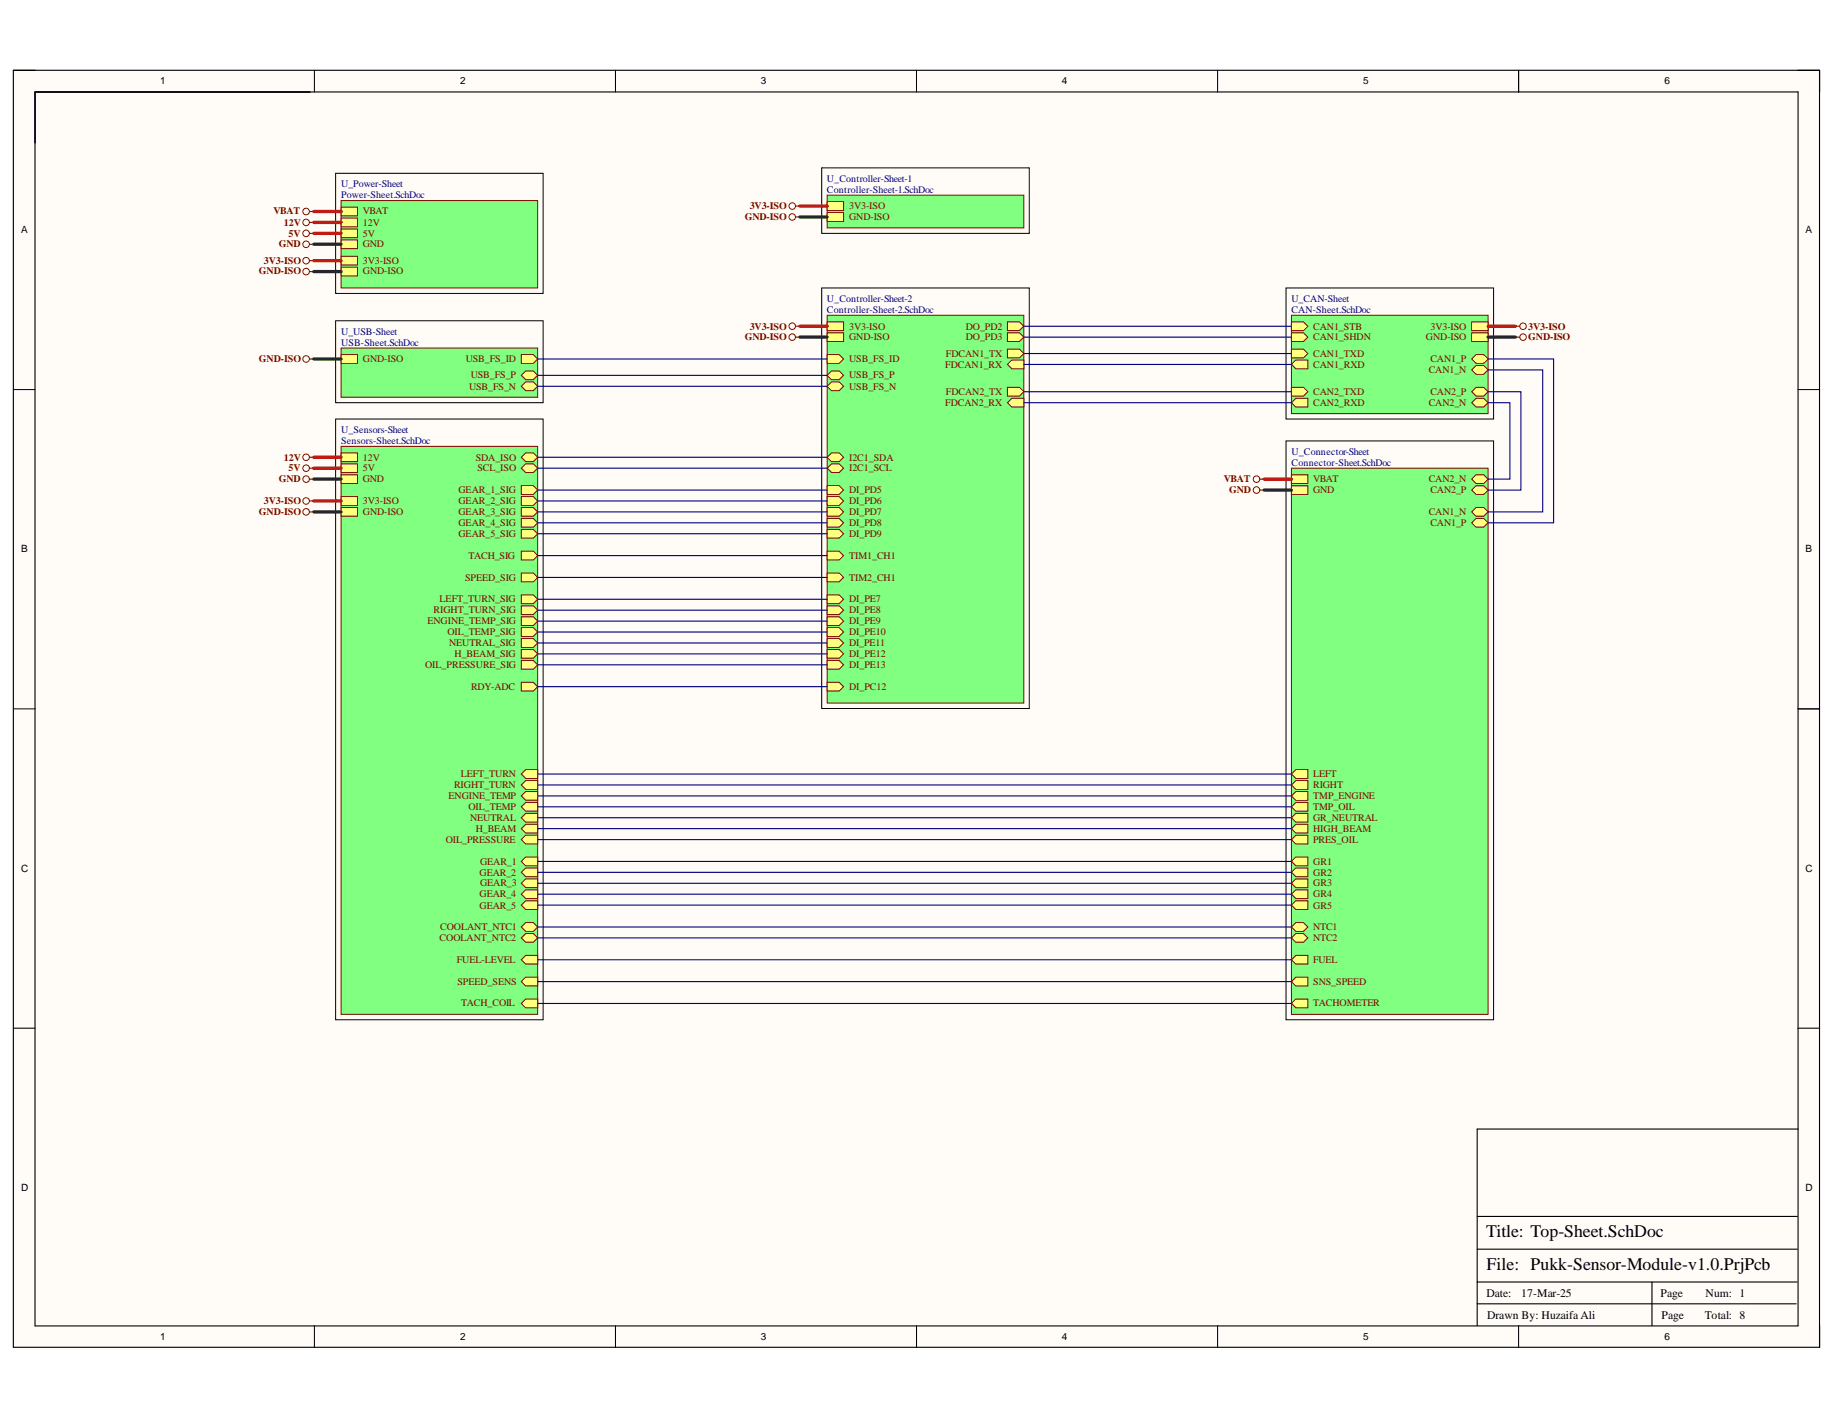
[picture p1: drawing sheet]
<svg xmlns="http://www.w3.org/2000/svg" width="279mm" height="216mm" viewBox="0 0 279 216" stroke-linecap="round" stroke-linejoin="round" font-family="sans-serif">
<defs><g id="words">
<g font-size="2.7">
<text x="226.1" y="188.3">Title: Top-Sheet.SchDoc</text>
<text x="226.2" y="193.3">File: Pukk-Sensor-Module-v1.0.PrjPcb</text>
</g>
<g font-size="1.8">
<text x="226.2" y="197.3">Date:</text>
<text x="231.5" y="197.3">17-Mar-25</text>
<text x="252.7" y="197.3">Page</text>
<text x="259.5" y="197.3">Num: 1</text>
<text x="226.3" y="200.6">Drawn By: Huzaifa Ali</text>
<text x="252.9" y="200.6">Page</text>
<text x="259.5" y="200.6">Total: 8</text>
</g>
<g font-size="1.5">
<text x="24.4" y="12.8">1</text>
<text x="70" y="12.8">2</text>
<text x="115.8" y="12.8">3</text>
<text x="161.6" y="12.8">4</text>
<text x="207.5" y="12.8">5</text>
<text x="253.3" y="12.8">6</text>
<text x="3.2" y="35.5">A</text>
<text x="274.8" y="35.5">A</text>
<text x="3.2" y="84">B</text>
<text x="274.8" y="84">B</text>
<text x="3.2" y="132.7">C</text>
<text x="274.8" y="132.7">C</text>
<text x="3.2" y="181.2">D</text>
<text x="274.8" y="181.2">D</text>
<text x="24.4" y="203.8">1</text>
<text x="70" y="203.8">2</text>
<text x="115.8" y="203.8">3</text>
<text x="161.6" y="203.8">4</text>
<text x="207.5" y="203.8">5</text>
<text x="253.3" y="203.8">6</text>
</g>
<g font-size="1.5" fill="#000080">
<text x="51.9" y="28.5">U_Power-Sheet</text>
<text x="125.8" y="27.6">U_Controller-Sheet-1</text>
<text x="125.8" y="29.3">Controller-Sheet-1.SchDoc</text>
<text x="51.9" y="30.2">Power-Sheet.SchDoc</text>
<text x="125.8" y="46">U_Controller-Sheet-2</text>
<text x="125.8" y="47.6">Controller-Sheet-2.SchDoc</text>
<text x="196.5" y="46">U_CAN-Sheet</text>
<text x="196.5" y="47.6">CAN-Sheet.SchDoc</text>
<text x="51.9" y="51">U_USB-Sheet</text>
<text x="51.9" y="52.6">USB-Sheet.SchDoc</text>
<text x="51.9" y="65.9">U_Sensors-Sheet</text>
<text x="51.9" y="67.6">Sensors-Sheet.SchDoc</text>
<text x="196.5" y="69.2">U_Connector-Sheet</text>
<text x="196.5" y="70.8">Connector-Sheet.SchDoc</text>
</g>
<g font-size="1.5" fill="#800000">
<text x="41.6" y="32.6">VBAT</text>
<text x="43.2" y="34.3">12V</text>
<text x="55.2" y="34.3">12V</text>
<text x="55.2" y="32.6">VBAT</text>
<text x="113.3" y="33.5">GND-ISO</text>
<text x="114.1" y="31.9">3V3-ISO</text>
<text x="129.2" y="31.9">3V3-ISO</text>
<text x="129.2" y="33.5">GND-ISO</text>
<text x="39.4" y="41.8">GND-ISO</text>
<text x="40.2" y="40.2">3V3-ISO</text>
<text x="42.5" y="37.6">GND</text>
<text x="43.9" y="36">5V</text>
<text x="55.2" y="37.6">GND</text>
<text x="55.2" y="40.2">3V3-ISO</text>
<text x="55.2" y="41.8">GND-ISO</text>
<text x="55.2" y="36">5V</text>
<text x="113.3" y="51.7">GND-ISO</text>
<text x="114.1" y="50.1">3V3-ISO</text>
<text x="129.2" y="50.1">3V3-ISO</text>
<text x="129.2" y="51.7">GND-ISO</text>
<text x="147" y="50.1">DO_PD2</text>
<text x="147" y="51.7">DO_PD3</text>
<text x="199.8" y="50.1">CAN1_STB</text>
<text x="199.8" y="51.7">CAN1_SHDN</text>
<text x="217" y="51.7">GND-ISO</text>
<text x="217.7" y="50.1">3V3-ISO</text>
<text x="232.6" y="51.7">GND-ISO</text>
<text x="232.6" y="50.1">3V3-ISO</text>
<text x="39.4" y="55.1">GND-ISO</text>
<text x="55.2" y="55.1">GND-ISO</text>
<text x="70.9" y="55.1">USB_FS_ID</text>
<text x="71.4" y="59.3">USB_FS_N</text>
<text x="71.6" y="57.6">USB_FS_P</text>
<text x="129.2" y="55.1">USB_FS_ID</text>
<text x="129.2" y="59.3">USB_FS_N</text>
<text x="129.2" y="57.6">USB_FS_P</text>
<text x="143.9" y="56">FDCAN1_RX</text>
<text x="143.9" y="54.3">FDCAN1_TX</text>
<text x="199.8" y="54.3">CAN1_TXD</text>
<text x="199.8" y="56">CAN1_RXD</text>
<text x="217.4" y="56.7">CAN1_N</text>
<text x="217.7" y="55.1">CAN1_P</text>
<text x="143.9" y="61.7">FDCAN2_RX</text>
<text x="143.9" y="60.1">FDCAN2_TX</text>
<text x="199.8" y="60.1">CAN2_TXD</text>
<text x="199.8" y="61.7">CAN2_RXD</text>
<text x="217.4" y="61.7">CAN2_N</text>
<text x="217.7" y="60.1">CAN2_P</text>
<text x="43.2" y="70.1">12V</text>
<text x="43.9" y="71.7">5V</text>
<text x="55.2" y="70.1">12V</text>
<text x="55.2" y="71.7">5V</text>
<text x="72.4" y="70.1">SDA_ISO</text>
<text x="72.6" y="71.7">SCL_ISO</text>
<text x="129.2" y="70.1">I2C1_SDA</text>
<text x="129.2" y="71.7">I2C1_SCL</text>
<text x="40.2" y="76.7">3V3-ISO</text>
<text x="42.5" y="73.4">GND</text>
<text x="55.2" y="73.4">GND</text>
<text x="55.2" y="76.7">3V3-ISO</text>
<text x="69.8" y="75.1">GEAR_1_SIG</text>
<text x="69.8" y="76.7">GEAR_2_SIG</text>
<text x="129.2" y="75.1">DI_PD5</text>
<text x="129.2" y="76.7">DI_PD6</text>
<text x="186.2" y="73.4">VBAT</text>
<text x="187.1" y="75.1">GND</text>
<text x="199.8" y="75.1">GND</text>
<text x="199.8" y="73.4">VBAT</text>
<text x="217.4" y="73.4">CAN2_N</text>
<text x="217.7" y="75.1">CAN2_P</text>
<text x="39.4" y="78.4">GND-ISO</text>
<text x="55.2" y="78.4">GND-ISO</text>
<text x="69.8" y="80.1">GEAR_4_SIG</text>
<text x="69.8" y="81.7">GEAR_5_SIG</text>
<text x="69.8" y="78.4">GEAR_3_SIG</text>
<text x="129.2" y="78.4">DI_PD7</text>
<text x="129.2" y="80.1">DI_PD8</text>
<text x="129.2" y="81.7">DI_PD9</text>
<text x="217.4" y="78.4">CAN1_N</text>
<text x="217.7" y="80.1">CAN1_P</text>
<text x="70.8" y="88.3">SPEED_SIG</text>
<text x="71.3" y="85.1">TACH_SIG</text>
<text x="129.2" y="85.1">TIM1_CH1</text>
<text x="129.2" y="88.3">TIM2_CH1</text>
<text x="65" y="94.9">ENGINE_TEMP_SIG</text>
<text x="66" y="93.3">RIGHT_TURN_SIG</text>
<text x="66.9" y="91.6">LEFT_TURN_SIG</text>
<text x="129.2" y="91.6">DI_PE7</text>
<text x="129.2" y="93.3">DI_PE8</text>
<text x="129.2" y="94.9">DI_PE9</text>
<text x="64.7" y="101.6">OIL_PRESSURE_SIG</text>
<text x="68.1" y="96.6">OIL_TEMP_SIG</text>
<text x="68.3" y="98.3">NEUTRAL_SIG</text>
<text x="69.2" y="99.9">H_BEAM_SIG</text>
<text x="129.2" y="96.6">DI_PE10</text>
<text x="129.2" y="98.3">DI_PE11</text>
<text x="129.2" y="99.9">DI_PE12</text>
<text x="129.2" y="101.6">DI_PE13</text>
<text x="71.7" y="104.9">RDY-ADC</text>
<text x="129.2" y="104.9">DI_PC12</text>
<text x="69.1" y="119.9">RIGHT_TURN</text>
<text x="70.1" y="118.3">LEFT_TURN</text>
<text x="199.8" y="118.3">LEFT</text>
<text x="199.8" y="119.9">RIGHT</text>
<text x="68.2" y="121.6">ENGINE_TEMP</text>
<text x="71.3" y="123.3">OIL_TEMP</text>
<text x="71.5" y="124.9">NEUTRAL</text>
<text x="199.8" y="121.6">TMP_ENGINE</text>
<text x="199.8" y="123.3">TMP_OIL</text>
<text x="199.8" y="124.9">GR_NEUTRAL</text>
<text x="67.8" y="128.3">OIL_PRESSURE</text>
<text x="72.4" y="126.6">H_BEAM</text>
<text x="73.1" y="131.6">GEAR_1</text>
<text x="199.8" y="131.6">GR1</text>
<text x="199.8" y="126.6">HIGH_BEAM</text>
<text x="199.8" y="128.3">PRES_OIL</text>
<text x="73" y="136.5">GEAR_4</text>
<text x="73" y="133.2">GEAR_2</text>
<text x="73.1" y="134.8">GEAR_3</text>
<text x="199.8" y="133.2">GR2</text>
<text x="199.8" y="134.8">GR3</text>
<text x="199.8" y="136.5">GR4</text>
<text x="66.9" y="143.2">COOLANT_NTC2</text>
<text x="67" y="141.5">COOLANT_NTC1</text>
<text x="73" y="138.2">GEAR_5</text>
<text x="199.8" y="141.5">NTC1</text>
<text x="199.8" y="143.2">NTC2</text>
<text x="199.8" y="138.2">GR5</text>
<text x="69.5" y="146.5">FUEL-LEVEL</text>
<text x="69.6" y="149.8">SPEED_SENS</text>
<text x="199.8" y="149.8">SNS_SPEED</text>
<text x="199.8" y="146.5">FUEL</text>
<text x="70.2" y="153.1">TACH_COIL</text>
<text x="199.8" y="153.1">TACHOMETER</text>
</g>
</g></defs>
<g fill="#fffcf8">
<path d="M2 10.7h274.9v194.3h-274.9z" fill-rule="evenodd"/>
<path d="M5.4 14h268.2v187.7h-268.2z" fill-rule="evenodd"/>
</g>
<g fill="none" stroke="#000" stroke-width=".15">
<path d="M2 10.7h3.4M47.8 10.7v3.3M93.7 10.7v3.3M139.5 10.7v3.3M185.3 10.7v3.3M231.1 10.7v3.3M273.6 10.7h3.3v3.3M2 59.3h3.4M273.6 59.3h3.3M2 107.9h3.4M273.6 107.9h3.3M2 156.4h3.4"/>
<path d="M273.6 156.4h3.3M47.8 201.7v3.3M93.7 201.7v3.3M139.5 201.7v3.3M185.3 201.7v3.3M231.1 201.7v3.3M276.9 201.7v3.3"/>
</g>
<path d="M2 10.7h274.9v194.3h-274.9zM5.3 14h268.3v187.7h-268.3zM231.1 10.7v3.3M273.6 107.9h3.3M273.7 171.8h-48.9v29.9M224.8 198.4h48.5M224.8 195.1h48.7M224.8 190.1h48.7M224.8 185.1h48.7M251.4 195.1v6.6" fill="none" stroke="#000" stroke-width=".17"/>
<path d="M51.9 30.5h29.9v13.3h-29.9z" fill-rule="evenodd" fill="#80ff80"/>
<path d="M51.9 30.5h29.9v13.3h-29.9z" fill="none" stroke="#800000" stroke-width=".15"/>
<path d="M51.9 36.5h2.5v1.3h-2.5z" fill-rule="evenodd" fill="#ffff80"/>
<path d="M51.9 36.5h2.5v1.3h-2.5z" fill="none" stroke="#800000" stroke-width=".15"/>
<path d="M51.9 39h2.5v1.3h-2.5z" fill-rule="evenodd" fill="#ffff80"/>
<path d="M51.9 39h2.5v1.3h-2.5z" fill="none" stroke="#800000" stroke-width=".15"/>
<path d="M51.9 33.2h2.5v1.3h-2.5z" fill-rule="evenodd" fill="#ffff80"/>
<path d="M51.9 33.2h2.5v1.3h-2.5z" fill="none" stroke="#800000" stroke-width=".15"/>
<path d="M51.9 31.5h2.5v1.3h-2.5z" fill-rule="evenodd" fill="#ffff80"/>
<path d="M51.9 31.5h2.5v1.3h-2.5z" fill="none" stroke="#800000" stroke-width=".15"/>
<path d="M51.9 40.7h2.5v1.3h-2.5z" fill-rule="evenodd" fill="#ffff80"/>
<path d="M51.9 40.7h2.5v1.3h-2.5z" fill="none" stroke="#800000" stroke-width=".15"/>
<path d="M51.9 34.8h2.5v1.4h-2.5z" fill-rule="evenodd" fill="#ffff80"/>
<path d="M51.9 34.8h2.5v1.4h-2.5z" fill="none" stroke="#800000" stroke-width=".15"/>
<path d="M125.9 29.7h29.9v5h-29.9z" fill-rule="evenodd" fill="#80ff80"/>
<path d="M125.9 29.7h29.9v5h-29.9z" fill="none" stroke="#800000" stroke-width=".15"/>
<path d="M125.9 30.7h2.5v1.3h-2.5z" fill-rule="evenodd" fill="#ffff80"/>
<path d="M125.9 30.7h2.5v1.3h-2.5z" fill="none" stroke="#800000" stroke-width=".15"/>
<path d="M125.9 32.3h2.5v1.4h-2.5z" fill-rule="evenodd" fill="#ffff80"/>
<path d="M125.9 32.3h2.5v1.4h-2.5z" fill="none" stroke="#800000" stroke-width=".15"/>
<path d="M125.9 48h29.9v59h-29.9z" fill-rule="evenodd" fill="#80ff80"/>
<path d="M125.9 48h29.9v59h-29.9z" fill="none" stroke="#800000" stroke-width=".15"/>
<path d="M125.9 54h1.8l.7 .6-.7 .7h-1.8z" fill-rule="evenodd" fill="#ffff80"/>
<path d="M125.9 54h1.8l.7 .6-.7 .7h-1.8z" fill="none" stroke="#800000" stroke-width=".15"/>
<path d="M125.9 58.8l.6-.7h1.2l.7 .7-.7 .6h-1.2z" fill-rule="evenodd" fill="#ffff80"/>
<path d="M125.9 58.8l.6-.7h1.2l.7 .7-.7 .6h-1.2z" fill="none" stroke="#800000" stroke-width=".15"/>
<path d="M125.9 57.1l.6-.7h1.2l.7 .7-.7 .7h-1.2z" fill-rule="evenodd" fill="#ffff80"/>
<path d="M125.9 57.1l.6-.7h1.2l.7 .7-.7 .7h-1.2z" fill="none" stroke="#800000" stroke-width=".15"/>
<path d="M153.3 55.5l.7-.7h1.8v1.3h-1.8z" fill-rule="evenodd" fill="#ffff80"/>
<path d="M153.3 55.5l.7-.7h1.8v1.3h-1.8z" fill="none" stroke="#800000" stroke-width=".15"/>
<path d="M153.3 53.1h1.8l.7 .7-.7 .7h-1.8z" fill-rule="evenodd" fill="#ffff80"/>
<path d="M153.3 53.1h1.8l.7 .7-.7 .7h-1.8z" fill="none" stroke="#800000" stroke-width=".15"/>
<path d="M153.3 61.3l.7-.7h1.8v1.3h-1.8z" fill-rule="evenodd" fill="#ffff80"/>
<path d="M153.3 61.3l.7-.7h1.8v1.3h-1.8z" fill="none" stroke="#800000" stroke-width=".15"/>
<path d="M153.3 58.9h1.8l.7 .7-.7 .7h-1.8z" fill-rule="evenodd" fill="#ffff80"/>
<path d="M153.3 58.9h1.8l.7 .7-.7 .7h-1.8z" fill="none" stroke="#800000" stroke-width=".15"/>
<path d="M153.3 49h1.8l.7 .6-.7 .7h-1.8z" fill-rule="evenodd" fill="#ffff80"/>
<path d="M153.3 49h1.8l.7 .6-.7 .7h-1.8z" fill="none" stroke="#800000" stroke-width=".15"/>
<path d="M125.9 69.6l.6-.7h1.2l.7 .7-.7 .6h-1.2z" fill-rule="evenodd" fill="#ffff80"/>
<path d="M125.9 69.6l.6-.7h1.2l.7 .7-.7 .6h-1.2z" fill="none" stroke="#800000" stroke-width=".15"/>
<path d="M125.9 71.2l.6-.6h1.2l.7 .6-.7 .7h-1.2z" fill-rule="evenodd" fill="#ffff80"/>
<path d="M125.9 71.2l.6-.6h1.2l.7 .6-.7 .7h-1.2z" fill="none" stroke="#800000" stroke-width=".15"/>
<path d="M125.9 73.9h1.8l.7 .7-.7 .6h-1.8z" fill-rule="evenodd" fill="#ffff80"/>
<path d="M125.9 73.9h1.8l.7 .7-.7 .6h-1.8z" fill="none" stroke="#800000" stroke-width=".15"/>
<path d="M125.9 75.6h1.8l.7 .6-.7 .7h-1.8z" fill-rule="evenodd" fill="#ffff80"/>
<path d="M125.9 75.6h1.8l.7 .6-.7 .7h-1.8z" fill="none" stroke="#800000" stroke-width=".15"/>
<path d="M125.9 77.2h1.8l.7 .7-.7 .6h-1.8z" fill-rule="evenodd" fill="#ffff80"/>
<path d="M125.9 77.2h1.8l.7 .7-.7 .6h-1.8z" fill="none" stroke="#800000" stroke-width=".15"/>
<path d="M125.9 78.9h1.8l.7 .6-.7 .7h-1.8z" fill-rule="evenodd" fill="#ffff80"/>
<path d="M125.9 78.9h1.8l.7 .6-.7 .7h-1.8z" fill="none" stroke="#800000" stroke-width=".15"/>
<path d="M125.9 80.5h1.8l.7 .7-.7 .7h-1.8z" fill-rule="evenodd" fill="#ffff80"/>
<path d="M125.9 80.5h1.8l.7 .7-.7 .7h-1.8z" fill="none" stroke="#800000" stroke-width=".15"/>
<path d="M125.9 83.9h1.8l.7 .6-.7 .7h-1.8z" fill-rule="evenodd" fill="#ffff80"/>
<path d="M125.9 83.9h1.8l.7 .6-.7 .7h-1.8z" fill="none" stroke="#800000" stroke-width=".15"/>
<path d="M125.9 87.2h1.8l.7 .7-.7 .6h-1.8z" fill-rule="evenodd" fill="#ffff80"/>
<path d="M125.9 87.2h1.8l.7 .7-.7 .6h-1.8z" fill="none" stroke="#800000" stroke-width=".15"/>
<path d="M125.9 103.8h1.8l.7 .7-.7 .6h-1.8z" fill-rule="evenodd" fill="#ffff80"/>
<path d="M125.9 103.8h1.8l.7 .7-.7 .6h-1.8z" fill="none" stroke="#800000" stroke-width=".15"/>
<path d="M125.9 90.5h1.8l.7 .7-.7 .6h-1.8z" fill-rule="evenodd" fill="#ffff80"/>
<path d="M125.9 90.5h1.8l.7 .7-.7 .6h-1.8z" fill="none" stroke="#800000" stroke-width=".15"/>
<path d="M125.9 92.2h1.8l.7 .6-.7 .7h-1.8z" fill-rule="evenodd" fill="#ffff80"/>
<path d="M125.9 92.2h1.8l.7 .6-.7 .7h-1.8z" fill="none" stroke="#800000" stroke-width=".15"/>
<path d="M125.9 93.8h1.8l.7 .7-.7 .7h-1.8z" fill-rule="evenodd" fill="#ffff80"/>
<path d="M125.9 93.8h1.8l.7 .7-.7 .7h-1.8z" fill="none" stroke="#800000" stroke-width=".15"/>
<path d="M125.9 95.5h1.8l.7 .7-.7 .6h-1.8z" fill-rule="evenodd" fill="#ffff80"/>
<path d="M125.9 95.5h1.8l.7 .7-.7 .6h-1.8z" fill="none" stroke="#800000" stroke-width=".15"/>
<path d="M125.9 97.2h1.8l.7 .6-.7 .7h-1.8z" fill-rule="evenodd" fill="#ffff80"/>
<path d="M125.9 97.2h1.8l.7 .6-.7 .7h-1.8z" fill="none" stroke="#800000" stroke-width=".15"/>
<path d="M125.9 98.8h1.8l.7 .7-.7 .7h-1.8z" fill-rule="evenodd" fill="#ffff80"/>
<path d="M125.9 98.8h1.8l.7 .7-.7 .7h-1.8z" fill="none" stroke="#800000" stroke-width=".15"/>
<path d="M125.9 100.5h1.8l.7 .7-.7 .6h-1.8z" fill-rule="evenodd" fill="#ffff80"/>
<path d="M125.9 100.5h1.8l.7 .7-.7 .6h-1.8z" fill="none" stroke="#800000" stroke-width=".15"/>
<path d="M125.9 49h2.5v1.3h-2.5z" fill-rule="evenodd" fill="#ffff80"/>
<path d="M125.9 49h2.5v1.3h-2.5z" fill="none" stroke="#800000" stroke-width=".15"/>
<path d="M125.9 50.6h2.5v1.4h-2.5z" fill-rule="evenodd" fill="#ffff80"/>
<path d="M125.9 50.6h2.5v1.4h-2.5z" fill="none" stroke="#800000" stroke-width=".15"/>
<path d="M153.3 50.6h1.8l.7 .7-.7 .7h-1.8z" fill-rule="evenodd" fill="#ffff80"/>
<path d="M153.3 50.6h1.8l.7 .7-.7 .7h-1.8z" fill="none" stroke="#800000" stroke-width=".15"/>
<path d="M51.9 53h29.9v7.4h-29.9z" fill-rule="evenodd" fill="#80ff80"/>
<path d="M51.9 53h29.9v7.4h-29.9z" fill="none" stroke="#800000" stroke-width=".15"/>
<path d="M79.3 54h1.9l.6 .6-.6 .7h-1.9z" fill-rule="evenodd" fill="#ffff80"/>
<path d="M79.3 54h1.9l.6 .6-.6 .7h-1.9z" fill="none" stroke="#800000" stroke-width=".15"/>
<path d="M79.3 58.8l.7-.7h1.2l.6 .7-.6 .6h-1.2z" fill-rule="evenodd" fill="#ffff80"/>
<path d="M79.3 58.8l.7-.7h1.2l.6 .7-.6 .6h-1.2z" fill="none" stroke="#800000" stroke-width=".15"/>
<path d="M79.3 57.1l.7-.7h1.2l.6 .7-.6 .7h-1.2z" fill-rule="evenodd" fill="#ffff80"/>
<path d="M79.3 57.1l.7-.7h1.2l.6 .7-.6 .7h-1.2z" fill="none" stroke="#800000" stroke-width=".15"/>
<path d="M51.9 54h2.5v1.3h-2.5z" fill-rule="evenodd" fill="#ffff80"/>
<path d="M51.9 54h2.5v1.3h-2.5z" fill="none" stroke="#800000" stroke-width=".15"/>
<path d="M196.5 48h30v14.9h-30z" fill-rule="evenodd" fill="#80ff80"/>
<path d="M196.5 48h30v14.9h-30z" fill="none" stroke="#800000" stroke-width=".15"/>
<path d="M196.5 49h1.9l.6 .6-.6 .7h-1.9z" fill-rule="evenodd" fill="#ffff80"/>
<path d="M196.5 49h1.9l.6 .6-.6 .7h-1.9z" fill="none" stroke="#800000" stroke-width=".15"/>
<path d="M196.5 53.1h1.9l.6 .7-.6 .7h-1.9z" fill-rule="evenodd" fill="#ffff80"/>
<path d="M196.5 53.1h1.9l.6 .7-.6 .7h-1.9z" fill="none" stroke="#800000" stroke-width=".15"/>
<path d="M196.5 55.5l.7-.7h1.8v1.3h-1.8z" fill-rule="evenodd" fill="#ffff80"/>
<path d="M196.5 55.5l.7-.7h1.8v1.3h-1.8z" fill="none" stroke="#800000" stroke-width=".15"/>
<path d="M196.5 50.6h1.9l.6 .7-.6 .7h-1.9z" fill-rule="evenodd" fill="#ffff80"/>
<path d="M196.5 50.6h1.9l.6 .7-.6 .7h-1.9z" fill="none" stroke="#800000" stroke-width=".15"/>
<path d="M196.5 58.9h1.9l.6 .7-.6 .7h-1.9z" fill-rule="evenodd" fill="#ffff80"/>
<path d="M196.5 58.9h1.9l.6 .7-.6 .7h-1.9z" fill="none" stroke="#800000" stroke-width=".15"/>
<path d="M196.5 61.3l.7-.7h1.8v1.3h-1.8z" fill-rule="evenodd" fill="#ffff80"/>
<path d="M196.5 61.3l.7-.7h1.8v1.3h-1.8z" fill="none" stroke="#800000" stroke-width=".15"/>
<path d="M224 49h2.5v1.3h-2.5z" fill-rule="evenodd" fill="#ffff80"/>
<path d="M224 49h2.5v1.3h-2.5z" fill="none" stroke="#800000" stroke-width=".15"/>
<path d="M224 50.6h2.5v1.4h-2.5z" fill-rule="evenodd" fill="#ffff80"/>
<path d="M224 50.6h2.5v1.4h-2.5z" fill="none" stroke="#800000" stroke-width=".15"/>
<path d="M224 54.6l.6-.6h1.2l.7 .6-.7 .7h-1.2z" fill-rule="evenodd" fill="#ffff80"/>
<path d="M224 54.6l.6-.6h1.2l.7 .6-.7 .7h-1.2z" fill="none" stroke="#800000" stroke-width=".15"/>
<path d="M224 56.3l.6-.7h1.2l.7 .7-.7 .7h-1.2z" fill-rule="evenodd" fill="#ffff80"/>
<path d="M224 56.3l.6-.7h1.2l.7 .7-.7 .7h-1.2z" fill="none" stroke="#800000" stroke-width=".15"/>
<path d="M224 59.6l.6-.7h1.2l.7 .7-.7 .7h-1.2z" fill-rule="evenodd" fill="#ffff80"/>
<path d="M224 59.6l.6-.7h1.2l.7 .7-.7 .7h-1.2z" fill="none" stroke="#800000" stroke-width=".15"/>
<path d="M224 61.3l.6-.7h1.2l.7 .7-.7 .6h-1.2z" fill-rule="evenodd" fill="#ffff80"/>
<path d="M224 61.3l.6-.7h1.2l.7 .7-.7 .6h-1.2z" fill="none" stroke="#800000" stroke-width=".15"/>
<path d="M51.9 67.9h29.9v86.4h-29.9z" fill-rule="evenodd" fill="#80ff80"/>
<path d="M51.9 67.9h29.9v86.4h-29.9z" fill="none" stroke="#800000" stroke-width=".15"/>
<path d="M79.3 146l.7-.6h1.8v1.3h-1.8z" fill-rule="evenodd" fill="#ffff80"/>
<path d="M79.3 146l.7-.6h1.8v1.3h-1.8z" fill="none" stroke="#800000" stroke-width=".15"/>
<path d="M79.3 152.7l.7-.7h1.8v1.3h-1.8z" fill-rule="evenodd" fill="#ffff80"/>
<path d="M79.3 152.7l.7-.7h1.8v1.3h-1.8z" fill="none" stroke="#800000" stroke-width=".15"/>
<path d="M79.3 83.9h1.9l.6 .6-.6 .7h-1.9z" fill-rule="evenodd" fill="#ffff80"/>
<path d="M79.3 83.9h1.9l.6 .6-.6 .7h-1.9z" fill="none" stroke="#800000" stroke-width=".15"/>
<path d="M79.3 87.2h1.9l.6 .7-.6 .6h-1.9z" fill-rule="evenodd" fill="#ffff80"/>
<path d="M79.3 87.2h1.9l.6 .7-.6 .6h-1.9z" fill="none" stroke="#800000" stroke-width=".15"/>
<path d="M79.3 149.3l.7-.6h1.8v1.3h-1.8z" fill-rule="evenodd" fill="#ffff80"/>
<path d="M79.3 149.3l.7-.6h1.8v1.3h-1.8z" fill="none" stroke="#800000" stroke-width=".15"/>
<path d="M79.3 103.8h1.9l.6 .7-.6 .6h-1.9z" fill-rule="evenodd" fill="#ffff80"/>
<path d="M79.3 103.8h1.9l.6 .7-.6 .6h-1.9z" fill="none" stroke="#800000" stroke-width=".15"/>
<path d="M79.3 117.8l.7-.7h1.8v1.3h-1.8z" fill-rule="evenodd" fill="#ffff80"/>
<path d="M79.3 117.8l.7-.7h1.8v1.3h-1.8z" fill="none" stroke="#800000" stroke-width=".15"/>
<path d="M79.3 124.4l.7-.6h1.8v1.3h-1.8z" fill-rule="evenodd" fill="#ffff80"/>
<path d="M79.3 124.4l.7-.6h1.8v1.3h-1.8z" fill="none" stroke="#800000" stroke-width=".15"/>
<path d="M79.3 119.4l.7-.6h1.8v1.3h-1.8z" fill-rule="evenodd" fill="#ffff80"/>
<path d="M79.3 119.4l.7-.6h1.8v1.3h-1.8z" fill="none" stroke="#800000" stroke-width=".15"/>
<path d="M79.3 126.1l.7-.7h1.8v1.3h-1.8z" fill-rule="evenodd" fill="#ffff80"/>
<path d="M79.3 126.1l.7-.7h1.8v1.3h-1.8z" fill="none" stroke="#800000" stroke-width=".15"/>
<path d="M79.3 127.7l.7-.6h1.8v1.3h-1.8z" fill-rule="evenodd" fill="#ffff80"/>
<path d="M79.3 127.7l.7-.6h1.8v1.3h-1.8z" fill="none" stroke="#800000" stroke-width=".15"/>
<path d="M79.3 121.1l.7-.7h1.8v1.4h-1.8z" fill-rule="evenodd" fill="#ffff80"/>
<path d="M79.3 121.1l.7-.7h1.8v1.4h-1.8z" fill="none" stroke="#800000" stroke-width=".15"/>
<path d="M79.3 122.8l.7-.7h1.8v1.3h-1.8z" fill-rule="evenodd" fill="#ffff80"/>
<path d="M79.3 122.8l.7-.7h1.8v1.3h-1.8z" fill="none" stroke="#800000" stroke-width=".15"/>
<path d="M79.3 97.2h1.9l.6 .6-.6 .7h-1.9z" fill-rule="evenodd" fill="#ffff80"/>
<path d="M79.3 97.2h1.9l.6 .6-.6 .7h-1.9z" fill="none" stroke="#800000" stroke-width=".15"/>
<path d="M79.3 90.5h1.9l.6 .7-.6 .6h-1.9z" fill-rule="evenodd" fill="#ffff80"/>
<path d="M79.3 90.5h1.9l.6 .7-.6 .6h-1.9z" fill="none" stroke="#800000" stroke-width=".15"/>
<path d="M79.3 92.2h1.9l.6 .6-.6 .7h-1.9z" fill-rule="evenodd" fill="#ffff80"/>
<path d="M79.3 92.2h1.9l.6 .6-.6 .7h-1.9z" fill="none" stroke="#800000" stroke-width=".15"/>
<path d="M79.3 98.8h1.9l.6 .7-.6 .7h-1.9z" fill-rule="evenodd" fill="#ffff80"/>
<path d="M79.3 98.8h1.9l.6 .7-.6 .7h-1.9z" fill="none" stroke="#800000" stroke-width=".15"/>
<path d="M79.3 93.8h1.9l.6 .7-.6 .7h-1.9z" fill-rule="evenodd" fill="#ffff80"/>
<path d="M79.3 93.8h1.9l.6 .7-.6 .7h-1.9z" fill="none" stroke="#800000" stroke-width=".15"/>
<path d="M79.3 100.5h1.9l.6 .7-.6 .6h-1.9z" fill-rule="evenodd" fill="#ffff80"/>
<path d="M79.3 100.5h1.9l.6 .7-.6 .6h-1.9z" fill="none" stroke="#800000" stroke-width=".15"/>
<path d="M79.3 95.5h1.9l.6 .7-.6 .6h-1.9z" fill-rule="evenodd" fill="#ffff80"/>
<path d="M79.3 95.5h1.9l.6 .7-.6 .6h-1.9z" fill="none" stroke="#800000" stroke-width=".15"/>
<path d="M79.3 136.1l.7-.7h1.8v1.3h-1.8z" fill-rule="evenodd" fill="#ffff80"/>
<path d="M79.3 136.1l.7-.7h1.8v1.3h-1.8z" fill="none" stroke="#800000" stroke-width=".15"/>
<path d="M79.3 137.7l.7-.7h1.8v1.4h-1.8z" fill-rule="evenodd" fill="#ffff80"/>
<path d="M79.3 137.7l.7-.7h1.8v1.4h-1.8z" fill="none" stroke="#800000" stroke-width=".15"/>
<path d="M79.3 131.1l.7-.7h1.8v1.3h-1.8z" fill-rule="evenodd" fill="#ffff80"/>
<path d="M79.3 131.1l.7-.7h1.8v1.3h-1.8z" fill="none" stroke="#800000" stroke-width=".15"/>
<path d="M79.3 132.7l.7-.6h1.8v1.3h-1.8z" fill-rule="evenodd" fill="#ffff80"/>
<path d="M79.3 132.7l.7-.6h1.8v1.3h-1.8z" fill="none" stroke="#800000" stroke-width=".15"/>
<path d="M79.3 134.4l.7-.7h1.8v1.4h-1.8z" fill-rule="evenodd" fill="#ffff80"/>
<path d="M79.3 134.4l.7-.7h1.8v1.4h-1.8z" fill="none" stroke="#800000" stroke-width=".15"/>
<path d="M79.3 78.9h1.9l.6 .6-.6 .7h-1.9z" fill-rule="evenodd" fill="#ffff80"/>
<path d="M79.3 78.9h1.9l.6 .6-.6 .7h-1.9z" fill="none" stroke="#800000" stroke-width=".15"/>
<path d="M79.3 80.5h1.9l.6 .7-.6 .7h-1.9z" fill-rule="evenodd" fill="#ffff80"/>
<path d="M79.3 80.5h1.9l.6 .7-.6 .7h-1.9z" fill="none" stroke="#800000" stroke-width=".15"/>
<path d="M79.3 73.9h1.9l.6 .7-.6 .6h-1.9z" fill-rule="evenodd" fill="#ffff80"/>
<path d="M79.3 73.9h1.9l.6 .7-.6 .6h-1.9z" fill="none" stroke="#800000" stroke-width=".15"/>
<path d="M79.3 75.6h1.9l.6 .6-.6 .7h-1.9z" fill-rule="evenodd" fill="#ffff80"/>
<path d="M79.3 75.6h1.9l.6 .6-.6 .7h-1.9z" fill="none" stroke="#800000" stroke-width=".15"/>
<path d="M79.3 77.2h1.9l.6 .7-.6 .6h-1.9z" fill-rule="evenodd" fill="#ffff80"/>
<path d="M79.3 77.2h1.9l.6 .7-.6 .6h-1.9z" fill="none" stroke="#800000" stroke-width=".15"/>
<path d="M79.3 142.7l.7-.7h1.2l.6 .7-.6 .7h-1.2z" fill-rule="evenodd" fill="#ffff80"/>
<path d="M79.3 142.7l.7-.7h1.2l.6 .7-.6 .7h-1.2z" fill="none" stroke="#800000" stroke-width=".15"/>
<path d="M79.3 141l.7-.6h1.2l.6 .6-.6 .7h-1.2z" fill-rule="evenodd" fill="#ffff80"/>
<path d="M79.3 141l.7-.6h1.2l.6 .6-.6 .7h-1.2z" fill="none" stroke="#800000" stroke-width=".15"/>
<path d="M51.9 72.2h2.5v1.4h-2.5z" fill-rule="evenodd" fill="#ffff80"/>
<path d="M51.9 72.2h2.5v1.4h-2.5z" fill="none" stroke="#800000" stroke-width=".15"/>
<path d="M51.9 75.6h2.5v1.3h-2.5z" fill-rule="evenodd" fill="#ffff80"/>
<path d="M51.9 75.6h2.5v1.3h-2.5z" fill="none" stroke="#800000" stroke-width=".15"/>
<path d="M51.9 68.9h2.5v1.3h-2.5z" fill-rule="evenodd" fill="#ffff80"/>
<path d="M51.9 68.9h2.5v1.3h-2.5z" fill="none" stroke="#800000" stroke-width=".15"/>
<path d="M51.9 77.2h2.5v1.3h-2.5z" fill-rule="evenodd" fill="#ffff80"/>
<path d="M51.9 77.2h2.5v1.3h-2.5z" fill="none" stroke="#800000" stroke-width=".15"/>
<path d="M51.9 70.6h2.5v1.3h-2.5z" fill-rule="evenodd" fill="#ffff80"/>
<path d="M51.9 70.6h2.5v1.3h-2.5z" fill="none" stroke="#800000" stroke-width=".15"/>
<path d="M79.3 69.6l.7-.7h1.2l.6 .7-.6 .6h-1.2z" fill-rule="evenodd" fill="#ffff80"/>
<path d="M79.3 69.6l.7-.7h1.2l.6 .7-.6 .6h-1.2z" fill="none" stroke="#800000" stroke-width=".15"/>
<path d="M79.3 71.2l.7-.6h1.2l.6 .6-.6 .7h-1.2z" fill-rule="evenodd" fill="#ffff80"/>
<path d="M79.3 71.2l.7-.6h1.2l.6 .6-.6 .7h-1.2z" fill="none" stroke="#800000" stroke-width=".15"/>
<path d="M196.5 71.2h30v83.1h-30z" fill-rule="evenodd" fill="#80ff80"/>
<path d="M196.5 71.2h30v83.1h-30z" fill="none" stroke="#800000" stroke-width=".15"/>
<path d="M196.5 73.9h2.5v1.3h-2.5z" fill-rule="evenodd" fill="#ffff80"/>
<path d="M196.5 73.9h2.5v1.3h-2.5z" fill="none" stroke="#800000" stroke-width=".15"/>
<path d="M196.5 72.2h2.5v1.4h-2.5z" fill-rule="evenodd" fill="#ffff80"/>
<path d="M196.5 72.2h2.5v1.4h-2.5z" fill="none" stroke="#800000" stroke-width=".15"/>
<path d="M224 79.5l.6-.6h1.2l.7 .6-.7 .7h-1.2z" fill-rule="evenodd" fill="#ffff80"/>
<path d="M224 79.5l.6-.6h1.2l.7 .6-.7 .7h-1.2z" fill="none" stroke="#800000" stroke-width=".15"/>
<path d="M224 77.9l.6-.7h1.2l.7 .7-.7 .7h-1.2z" fill-rule="evenodd" fill="#ffff80"/>
<path d="M224 77.9l.6-.7h1.2l.7 .7-.7 .7h-1.2z" fill="none" stroke="#800000" stroke-width=".15"/>
<path d="M224 74.6l.6-.7h1.2l.7 .7-.7 .6h-1.2z" fill-rule="evenodd" fill="#ffff80"/>
<path d="M224 74.6l.6-.7h1.2l.7 .7-.7 .6h-1.2z" fill="none" stroke="#800000" stroke-width=".15"/>
<path d="M224 72.9l.6-.7h1.2l.7 .7-.7 .7h-1.2z" fill-rule="evenodd" fill="#ffff80"/>
<path d="M224 72.9l.6-.7h1.2l.7 .7-.7 .7h-1.2z" fill="none" stroke="#800000" stroke-width=".15"/>
<path d="M196.5 152.7l.7-.7h1.8v1.3h-1.8z" fill-rule="evenodd" fill="#ffff80"/>
<path d="M196.5 152.7l.7-.7h1.8v1.3h-1.8z" fill="none" stroke="#800000" stroke-width=".15"/>
<path d="M196.5 149.3l.7-.6h1.8v1.3h-1.8z" fill-rule="evenodd" fill="#ffff80"/>
<path d="M196.5 149.3l.7-.6h1.8v1.3h-1.8z" fill="none" stroke="#800000" stroke-width=".15"/>
<path d="M196.5 146l.7-.6h1.8v1.3h-1.8z" fill-rule="evenodd" fill="#ffff80"/>
<path d="M196.5 146l.7-.6h1.8v1.3h-1.8z" fill="none" stroke="#800000" stroke-width=".15"/>
<path d="M196.5 141l.7-.6h1.2l.6 .6-.6 .7h-1.2z" fill-rule="evenodd" fill="#ffff80"/>
<path d="M196.5 141l.7-.6h1.2l.6 .6-.6 .7h-1.2z" fill="none" stroke="#800000" stroke-width=".15"/>
<path d="M196.5 142.7l.7-.7h1.2l.6 .7-.6 .7h-1.2z" fill-rule="evenodd" fill="#ffff80"/>
<path d="M196.5 142.7l.7-.7h1.2l.6 .7-.6 .7h-1.2z" fill="none" stroke="#800000" stroke-width=".15"/>
<path d="M196.5 131.1l.7-.7h1.8v1.3h-1.8z" fill-rule="evenodd" fill="#ffff80"/>
<path d="M196.5 131.1l.7-.7h1.8v1.3h-1.8z" fill="none" stroke="#800000" stroke-width=".15"/>
<path d="M196.5 132.7l.7-.6h1.8v1.3h-1.8z" fill-rule="evenodd" fill="#ffff80"/>
<path d="M196.5 132.7l.7-.6h1.8v1.3h-1.8z" fill="none" stroke="#800000" stroke-width=".15"/>
<path d="M196.5 134.4l.7-.7h1.8v1.4h-1.8z" fill-rule="evenodd" fill="#ffff80"/>
<path d="M196.5 134.4l.7-.7h1.8v1.4h-1.8z" fill="none" stroke="#800000" stroke-width=".15"/>
<path d="M196.5 136.1l.7-.7h1.8v1.3h-1.8z" fill-rule="evenodd" fill="#ffff80"/>
<path d="M196.5 136.1l.7-.7h1.8v1.3h-1.8z" fill="none" stroke="#800000" stroke-width=".15"/>
<path d="M196.5 137.7l.7-.7h1.8v1.4h-1.8z" fill-rule="evenodd" fill="#ffff80"/>
<path d="M196.5 137.7l.7-.7h1.8v1.4h-1.8z" fill="none" stroke="#800000" stroke-width=".15"/>
<path d="M196.5 117.8l.7-.7h1.8v1.3h-1.8z" fill-rule="evenodd" fill="#ffff80"/>
<path d="M196.5 117.8l.7-.7h1.8v1.3h-1.8z" fill="none" stroke="#800000" stroke-width=".15"/>
<path d="M196.5 119.4l.7-.6h1.8v1.3h-1.8z" fill-rule="evenodd" fill="#ffff80"/>
<path d="M196.5 119.4l.7-.6h1.8v1.3h-1.8z" fill="none" stroke="#800000" stroke-width=".15"/>
<path d="M196.5 121.1l.7-.7h1.8v1.4h-1.8z" fill-rule="evenodd" fill="#ffff80"/>
<path d="M196.5 121.1l.7-.7h1.8v1.4h-1.8z" fill="none" stroke="#800000" stroke-width=".15"/>
<path d="M196.5 122.8l.7-.7h1.8v1.3h-1.8z" fill-rule="evenodd" fill="#ffff80"/>
<path d="M196.5 122.8l.7-.7h1.8v1.3h-1.8z" fill="none" stroke="#800000" stroke-width=".15"/>
<path d="M196.5 124.4l.7-.6h1.8v1.3h-1.8z" fill-rule="evenodd" fill="#ffff80"/>
<path d="M196.5 124.4l.7-.6h1.8v1.3h-1.8z" fill="none" stroke="#800000" stroke-width=".15"/>
<path d="M196.5 126.1l.7-.7h1.8v1.3h-1.8z" fill-rule="evenodd" fill="#ffff80"/>
<path d="M196.5 126.1l.7-.7h1.8v1.3h-1.8z" fill="none" stroke="#800000" stroke-width=".15"/>
<path d="M196.5 127.7l.7-.6h1.8v1.3h-1.8z" fill-rule="evenodd" fill="#ffff80"/>
<g fill="none" stroke="#800000" stroke-width=".15">
<path d="M196.5 127.7l.7-.6h1.8v1.3h-1.8z"/>
<circle cx="46.6" cy="33.8" r=".5"/>
<circle cx="46.6" cy="39.7" r=".5"/>
<circle cx="46.6" cy="37.2" r=".5"/>
<circle cx="46.6" cy="32.2" r=".5"/>
<circle cx="46.6" cy="35.5" r=".5"/>
<circle cx="120.6" cy="33" r=".5"/>
<circle cx="120.6" cy="31.4" r=".5"/>
<circle cx="46.6" cy="54.6" r=".5"/>
<circle cx="46.6" cy="41.3" r=".5"/>
<circle cx="120.6" cy="49.6" r=".5"/>
<circle cx="120.6" cy="51.3" r=".5"/>
<circle cx="231.8" cy="51.3" r=".5"/>
<circle cx="231.8" cy="49.6" r=".5"/>
<circle cx="46.6" cy="69.6" r=".5"/>
<circle cx="46.6" cy="72.9" r=".5"/>
<circle cx="46.6" cy="76.2" r=".5"/>
<circle cx="46.6" cy="77.9" r=".5"/>
<circle cx="46.6" cy="71.2" r=".5"/>
<circle cx="191.2" cy="72.9" r=".5"/>
<circle cx="191.2" cy="74.6" r=".5"/>
</g>
<path d="M51.1 26.4h31.6v18.2h-31.6zM125 25.5h31.6v10h-31.6zM51.1 48.8h31.6v12.5h-31.6zM125 43.8h31.6v64h-31.6zM195.7 43.8h31.6v20h-31.6zM51.1 63.8h31.6v91.4h-31.6zM195.7 67.1h31.6v88.1h-31.6z" fill="none" stroke="#000" stroke-width=".15"/>
<g fill="none" stroke="#800000" stroke-width=".17">
<path d="M47.1 39.7h.7M47.1 33.8h.7M47.1 32.2h.7M47.1 35.5h.7M47.1 37.2h.7M121.1 33h.6M121.1 31.3h.6M47.1 41.3h.7M47.1 54.6h.7M121.1 51.3h.6M121.1 49.6h.6M230.6 51.3h.7"/>
<path d="M230.6 49.6h.7M47.1 72.9h.7M47.1 69.6h.7M47.1 71.2h.7M47.1 77.9h.7M47.1 76.2h.7M191.7 72.9h.7M191.7 74.6h.7"/>
</g>
<path d="M47.8 37.2h4.1M121.7 33h4.2M47.8 41.3h4.1M47.8 54.6h4.1M121.7 51.3h4.2M226.5 51.3h4.1M47.8 72.9h4.1M47.8 77.9h4.1M192.4 74.6h4.1" fill="none" stroke="#274e13" stroke-width=".51"/>
<path d="M47.8 39.7h4.1M47.8 33.8h4.1M47.8 32.2h4.1M47.8 35.5h4.1M121.7 31.3h4.2M121.7 49.6h4.2M226.5 49.6h4.1M47.8 69.6h4.1M47.8 71.2h4.1M47.8 76.2h4.1M192.4 72.9h4.1" fill="none" stroke="#f00" stroke-width=".51"/>
<g fill="none" stroke="#000080" stroke-width=".17">
<path d="M81.8 54.6h44.1M81.8 57.1h44.1M81.8 58.8h44.1M155.8 49.6h40.7M155.8 51.3h40.7M155.8 53.8h40.7M155.8 55.5h40.7M155.8 59.6h40.7M226.5 59.6h4.9v15h-4.9M226.5 56.3h8.3v21.6h-8.3M226.5 54.6h9.9v24.9h-9.9M81.8 69.6h44.1"/>
<path d="M81.8 71.2h44.1M81.8 74.6h44.1M81.8 76.2h44.1M81.8 77.9h44.1M81.8 79.5h44.1M155.8 61.3h40.7M226.5 61.3h3.3v11.6h-3.3M81.8 81.2h44.1M81.8 84.5h44.1M81.8 87.9h44.1M81.8 91.2h44.1M81.8 92.8h44.1"/>
<path d="M81.8 94.5h44.1M81.8 96.2h44.1M81.8 97.8h44.1M81.8 99.5h44.1M81.8 101.2h44.1M81.8 104.5h44.1M81.8 117.8h114.7M81.8 119.4h114.7M81.8 121.1h114.7M81.8 122.8h114.7M81.8 124.4h114.7M81.8 126.1h114.7"/>
<path d="M81.8 127.7h114.7M81.8 131.1h114.7M81.8 132.7h114.7M81.8 134.4h114.7M81.8 136.1h114.7M81.8 137.7h114.7M81.8 141h114.7M81.8 142.7h114.7M81.8 146h114.7M81.8 149.3h114.7M81.8 152.7h114.7"/>
</g>
<use href="#words"/>
</svg>
